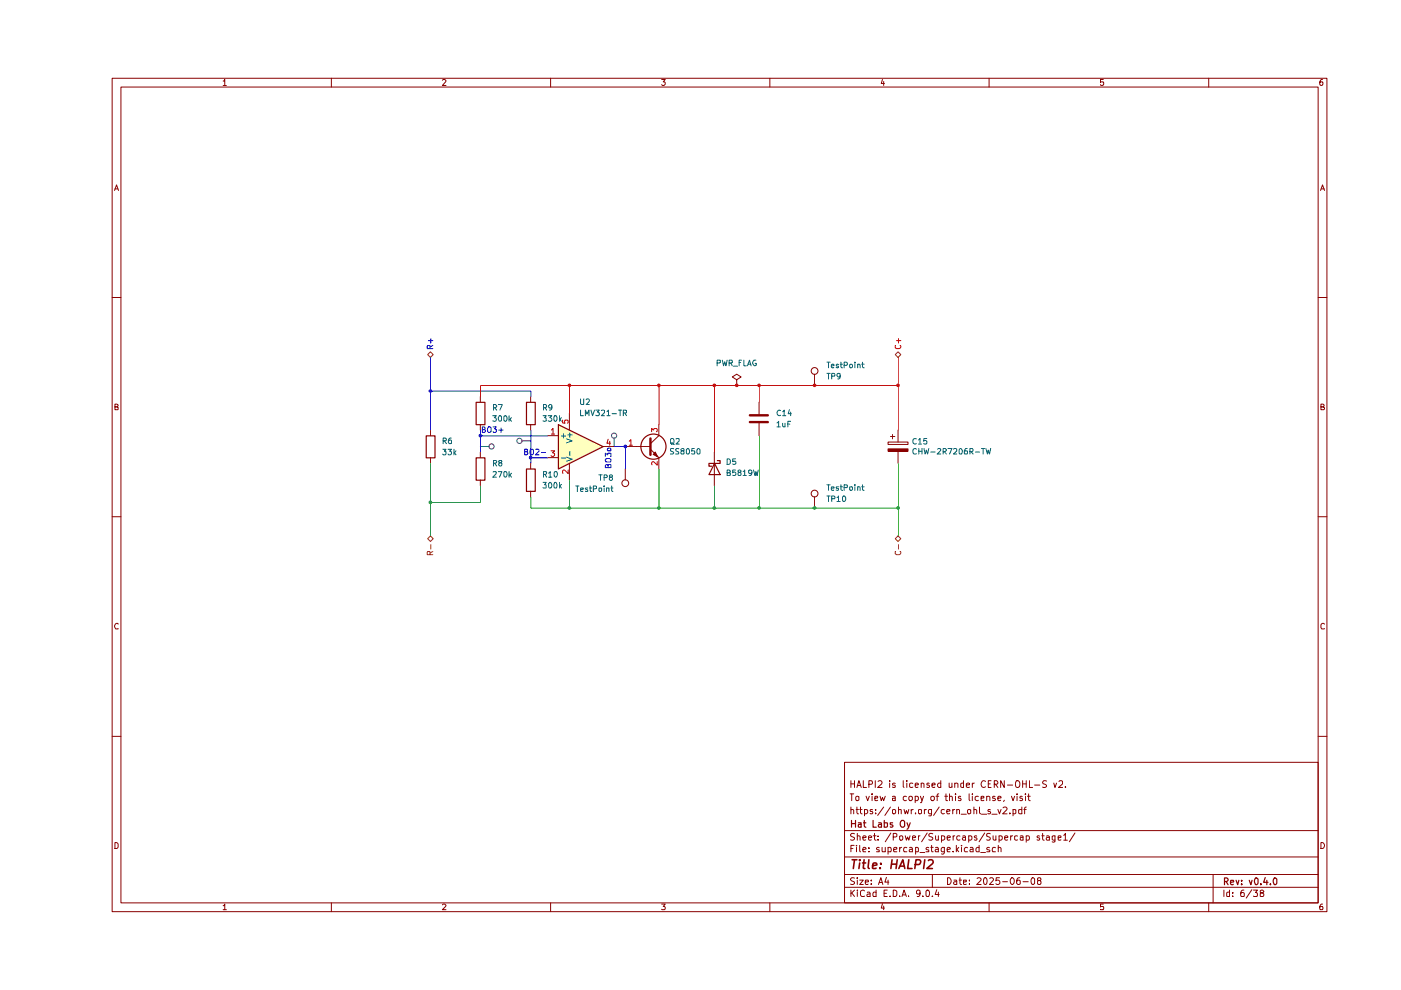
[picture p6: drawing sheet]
<svg xmlns="http://www.w3.org/2000/svg" width="297mm" height="210mm" viewBox="0 0 297 210" stroke-linecap="round" stroke-linejoin="round" font-family="sans-serif">
<g fill="none" stroke="#890000" stroke-width=".21">
<path d="M23.8 16.6h257.5v176.7h-257.5zM25.6 18.5h253.9v172.9h-253.9zM47.3 17.2h.2l.2-.4v1.3M47.3 18.1h.7M70.3 16.6v1.9M93.8 17l.2-.2h.3l.3 .3-.8 1h.8M116.7 16.6v1.9M140.3 16.8h.7l-.4 .6 .4 .1v.4l-.2 .2h-.4l-.1-.2M163.2 16.6v1.9M187.1 16.8l-.3 .9h.7M187.4 17.3v.8M209.7 16.6v1.9"/>
<path d="M233.9 16.8h-.6v.6h.6l.1 .1-.1 .5-.4 .1-.2-.2M256.3 16.6v1.9M280.4 16.8h-.3a.93 .93 0 0 0-.2 1.2h.5l.1-.5-.1-.1h-.5l-.1 .1M24.3 40.4l.4-1.2 .4 1.2M24.4 40h.6M280 40.4l.4-1.2 .4 1.2M280.1 40h.6M23.8 63.1h1.8M279.5 63.1h1.8M24.4 86.3h.4l.2-.3v-.2l-.6-.1v1.2h.6v-.5l-.2-.1M280.1 86.3l.6-.1v-.4l-.6-.1v1.2h.6l.1-.4-.3-.2M23.8 109.6h1.8"/>
<path d="M279.5 109.6h1.8M25 132.3l-.1-.1a.66 .66 0 0 0-.6 .4 .66 .66 0 0 0 .2 .7h.5M280.8 132.3l-.4-.1-.3 .3v.6l.1 .2h.6M23.8 156.1h1.8M279.5 156.1h1.8M24.4 178.6h.3l.3 .4v.6l-.3 .3h-.3zM179.1 161.6h100.4v29.8h-100.4zM179.1 176.1h100.4M180.2 168.3h.8M180.4 171.7l.4-.1 .2 .2v.8M180.4 165.5v1.5M180.4 171.1v1.5"/>
<path d="M180.4 179.9h.4M180.4 166.2h.8M180.6 168.3v1.5M181.1 179.2h-.7v1.4M181.2 176.8l-.6-.1-.3 .3 .1 .3 .7 .2 .1 .2a.51 .51 0 0 1-.3 .4 .51 .51 0 0 1-.6 0M181.2 165.5v1.5M181.5 168.9h.6l-.1 .8h-.5zM181.5 171.6h.5M181.6 179.2v.1M181.6 179.7v.9M181.7 171.1v1.2l.3 .3M181.7 167l.4-1.5 .5 1.5"/>
<path d="M181.8 177.3l.3-.1 .3 .2v.7M181.8 176.7v1.4M181.8 166.5h.6M182.3 179.2v1.2l.1 .2M182.3 171.6h.5M182.4 171.1v1.2l.4 .3M183 177.6l.6-.1-.1-.2-.4-.1-.1 .2v.7h.5M183 165.5v1.5h.7M183.3 171.7h.6l.1 .6a.45 .45 0 0 1-.7 .2M183.3 171.6v1.4M183.6 168.8l.4 1 .3-1M184.1 177.6l.7-.1-.1-.2-.4-.1-.2 .2 .1 .7h.5"/>
<path d="M184.2 179.7v.2M184.2 166.3h.5a.41 .41 0 0 0 .3-.4 .41 .41 0 0 0-.3-.4h-.5v1.5M184.9 168.3v.2M184.9 168.8v1M185 171.7l-.4-.1-.1 .2 .1 .2 .4 .1v.4h-.5M185.2 177.2h.5M185.4 176.7v1.2l.3 .2M185.5 169.2h.6v-.3h-.6v.8h.6M185.6 165.5v1.5M185.7 172.4v.2M185.7 171.7v.1M186.2 178v.1"/>
<path d="M186.2 177.3v.1M186.2 165.7l.6-.2 .2 .4-.1 .3-.8 .8h.9M186.4 179.7a.35 .35 0 0 0-.4 0 .35 .35 0 0 0-.2 .3l.6 .3v.3h-.6M186.6 168.8l.2 1 .3-.7 .3 .7 .3-1M187 179.7l.1 .9 .6-.1M187.4 171.1l-1.3 1.8M187.7 179.7v.9M188.3 179.7h.4l.3 .3-.1 .6h-.6M188.3 179.7v1.4M188.6 165.5v.2M188.6 166v1M188.8 171.1l-1.2 1.8"/>
<path d="M188.9 176.6l-1.2 1.9M189.2 171.7h.1a.36 .36 0 0 1 .6 .2l-.1 .6-.3 .1-.3-.2zM189.2 168.9h.6v.9M189.4 177.5l.7-.1v-.5l-.2-.2h-.5v1.4M189.8 169.2h-.6v.5h.6M189.8 166.1l-.3-.1-.3 .2 .1 .3h.5v.4h-.6M190.5 171.7h.6v.9M190.5 171.1v1.5M190.7 177.3h.1a.36 .36 0 0 1 .6 .2l-.1 .6h-.3l-.3-.1zM190.7 179.7v.9M191.2 179.7l-.5 .3M191.5 165.5v1.3l.2 .2"/>
<path d="M191.7 171.6l.2 1 .3-.7 .2 .7 .3-1M191.9 177.2l.3 .9 .2-.6 .3 .6 .2-.9M192.2 168.9l-.4-.1-.3 .3v.4l.3 .3 .4-.1M192.3 179.7h-.5l-.2 .3 .1 .6h.6M192.3 165.5v.2M192.3 166v1M192.8 168.9h.6v.6l-.2 .3h-.3l-.2-.3zM192.9 179.7h.3l.2 .2v.7h-.5l-.1-.3 .1-.2 .5-.1M193.2 171.6v1M193.4 177.6l.7-.1-.1-.2-.4-.1-.2 .2 .1 .7h.5M193.5 166.1l-.4-.1-.2 .2v.7h.6M193.6 171.6l-.4 .3"/>
<path d="M194 168.9l.5-.1 .2 .3v.4l-.2 .3-.5-.1M194 166.5l.7-.1-.1-.3-.4-.1-.2 .2v.6l.2 .2 .4-.1M194 168.8v1.4M194.1 179.7h.4l.2 .1v.7l-.6 .1M194.1 172.4v.2M194.1 179.7v1.4M194.7 171.7h.7l-.1 .8-.3 .1-.3-.2zM194.7 177.2v.9M195.1 177.2l-.4 .1v.2M195.1 168.8l.4 1M195.3 166.2l.2-.2 .4 .2v.8M195.3 166v1"/>
<path d="M195.8 168.8l-.4 1.3-.3 .1M196 171.6v1M196.4 171.6l-.4 .3M196.6 176.6l-1.2 1.9M196.9 179.7a.35 .35 0 0 0-.4 0 .35 .35 0 0 0-.2 .3l.6 .3v.3h-.6M197 166.1l-.3-.1-.2 .3 .1 .2h.3l.2 .3-.2 .2-.4-.1M197.3 179.7h.6M197.4 168.9l.5-.1 .2 .3v.4l-.2 .3h-.3l-.3-.3zM197.5 179.2v1.2l.1 .2h.3M197.5 171.6v1.1l-.2 .3h-.4M197.5 171.7l-.4-.1-.3 .3 .1 .6h.6M197.6 166.5l.7-.1-.2-.4-.5 .2v.6l.3 .2 .3-.1"/>
<path d="M197.8 176.8l-.6-.1-.3 .3 .1 .3 .7 .2 .1 .2-.3 .4h-.6M198.4 179.7h.4l.2 .2v.7h-.6l-.1-.3 .1-.2 .6-.1M198.4 177.2v.9h.4l.2-.1M198.4 168.8h.6M199 177.2v.9M199 168.3l-.3 .3v1.2M199.1 171.1l-1.2 1.8M199.5 166.1l-.5-.1-.2 .3v.4l.2 .3 .5-.1M199.5 165.5v1.5M199.6 177.3h.6l.1 .6a.45 .45 0 0 1-.7 .2M199.6 177.2v1.4M200.2 179.7v1.1l-.2 .3-.4-.1"/>
<path d="M200.2 179.7h-.4a.59 .59 0 0 0-.1 .9h.5M200.2 171.7l-.4-.1-.3 .3v.4l.3 .3 .4-.1M200.3 168.8h.6M200.6 168.3v1.4l.3 .1M200.7 172h.7l-.2-.4h-.3l-.2 .2v.5l.2 .3 .4-.1M200.8 177.6l.7-.1-.1-.2-.4-.1-.2 .2 .1 .7h.5M201.2 166v.9l.4 .1 .2-.2M201.3 168.9l.4-.1 .2 .2v.8M201.3 168.3v1.5M201.8 166v1M202 171.6v1M202.1 177.2v.9"/>
<path d="M202.4 177.2l-.3 .3M202.4 171.6l-.4 .3M202.4 166.2l.3-.2 .4 .2v.8M202.4 166v1M202.6 168.3v.2M202.6 168.8v1M202.8 179.2v1.4M202.8 171.7l.5-.1 .1 .2v.8M202.8 171.6v1M203.3 179.7l-.5 .6M203.5 177.3l-.4-.1-.3 .3v.4l.3 .2h.4M203.7 168.9l-.3-.1-.2 .3 .1 .1h.3l.2 .4-.2 .2-.4-.1"/>
<path d="M203.8 172.6h1.1M203.9 179.2v.1M203.9 179.7v.9M204.1 177.3l.4-.1 .2 .2v.7M204.3 166.1l-.4-.1-.2 .2v.6l.2 .2 .4-.1M204.3 165.5v1.5M204.7 177.5h-.4l-.3 .3 .3 .3h.4M204.9 166.5l.7-.1v-.3l-.5-.1-.2 .2v.6l.2 .2 .5-.1M205.1 179.7h-.4a.59 .59 0 0 0-.1 .9h.5M205.2 171.7h.6l-.1 .8h-.5zM205.4 177.3l.4-.1 .3 .3v.4l-.3 .2h-.4M205.4 177.2v1.4"/>
<path d="M205.5 168.3v1.3l.1 .2M205.7 179.7h.4l.2 .2v.7h-.6l-.1-.3 .7-.3M206.1 168.3v.2M206.1 166v1M206.1 168.8v1M206.5 171.7l.3-.1 .3 .2v.8M206.5 171.1v1.5M206.6 166l-.5 .3M207.1 177.3l-.4-.1-.1 .2 .1 .2 .4 .1v.4h-.5M207.4 168.9h-.6l-.1 .6a.45 .45 0 0 0 .7 .2M207.6 179.2v1.4l-.6-.1a.6 .6 0 0 1 .2-.8h.4M207.7 171.1v1.2l.2 .3"/>
<path d="M208 169.2h.6v-.3h-.6v.8h.6M208.1 172.6h1.1M208.8 176.6l-1.2 1.9M208.9 165.7v-.1a.7 .7 0 0 0-.9 .5 .7 .7 0 0 0 .5 .9l.4-.2M209.2 168.9l.4-.1 .3 .2v.8M209.2 168.8v1M209.5 166.2h.5M209.8 179.7a.35 .35 0 0 0-.4 0 .35 .35 0 0 0-.2 .3l.7 .3-.1 .3h-.6M210 176.8l-.5-.1-.3 .2v.4l.7 .2 .1 .2-.3 .4h-.5M210 171.7l-.4-.1-.1 .2v.2l.5 .1v.4h-.5M210.1 165.5h-.6v1.5h.6M210.3 172.6h1.1"/>
<path d="M210.6 177.2v.9h.4l.1-.1M210.8 166.3l.7-.1a.45 .45 0 0 0-.2-.7h-.5v1.5M211 168.9h-.5v.3l.5 .1 .1 .3-.3 .2-.3-.1M211.1 179.7h-.5l-.2 .3 .1 .6h.6M211.1 166.3l.5 .7M211.1 177.2v.9M211.6 171.6l.3 1 .3-1M211.6 169.2h.6v-.3l-.5-.1-.1 .2v.6l.1 .2 .5-.1M211.7 179.8v-.1a.36 .36 0 0 1 .5 .2v.7M211.7 179.2v1.4M211.8 177.3l.4-.1 .3 .3v.4l-.3 .2h-.4M211.8 177.2v1.4"/>
<path d="M212.7 171.3l.6-.2 .2 .4-.9 1.1h.9M212.9 169.7l-.1 .2M212.9 165.5v1.5l-.7-1.5v1.5M213 177.6l.7-.1-.2-.3-.5 .2v.5l.3 .2h.3M213.6 166.5h1.1M214.1 172.4v.2M214.3 177.2v.9M214.4 168.8l.4 1 .3-1M214.7 177.2l-.4 .3M214.8 171.7h.6v.7l-.3 .2-.3-.1M214.8 171.6v1.4M215.5 165.6l.1-.1a.73 .73 0 0 1 .7 .7 .73 .73 0 0 1-.7 .8l-.2-.2-.1-.3z"/>
<path d="M215.6 168.3v.2M215.6 168.8v1M215.7 177.3h-.6v.7l.3 .1h.3M216.3 177.3h.6v.8M216.6 171.7h-.6v.7l.2 .2 .4-.1M216.6 171.1v1.5M216.7 168.9l-.3-.1-.2 .3 .1 .1h.3l.2 .4-.2 .2-.4-.1M216.8 166.2h.8M216.8 165.5v1.5M216.9 177.5l-.6 .1v.5h.6M217.1 171.6h.5M217.4 168.3v.2"/>
<path d="M217.4 168.8v1M217.6 177.3l.4-.1 .3 .3-.1 .6h-.6M217.6 171.1l-.4 .3v1.2M217.6 165.5v1.5M217.6 177.2v1.4M217.8 168.8h.6M218.1 168.3v1.3l.3 .2M218.3 165.5v1.5h.6M219.4 166.5h1.1M220.4 177.3l-.4-.1-.1 .2 .1 .2 .4 .1v.4h-.5M220.9 177.2h.5M221.1 176.7v1.2l.3 .2"/>
<path d="M221.9 177.3l.3-.1 .3 .2v.7M221.9 165.6l-.6-.1-.2 .4 .1 .3 .5 .2 .2 .3a.6 .6 0 0 1-.8 .2M222.5 177.5h-.5l-.2 .3 .2 .3h.5M223.4 166l.3 1 .3-1M223.7 177.2v1.3h-.6M223.7 177.3h-.6v.7l.2 .1h.4M224.4 177.6l.5-.1v-.2h-.5v.8h.5M224.5 165.7l.2-.2 .5 .1 .1 .6-.9 .8h.9M225.5 177.1l.4-.4v1.4M225.5 178.1h.8M225.9 166.8v.2M227.9 176.6l-1.2 1.9"/>
<path d="M280.1 178.6a.65 .65 0 0 1 .7 .7 .65 .65 0 0 1-.7 .6zM47.3 192h.2l.2-.3v1.2M47.3 192.9h.7M70.3 191.4v1.9M93.8 191.9l.2-.2h.3l.3 .2-.8 1h.8M116.7 191.4v1.9M140.3 191.7h.7l-.4 .5 .4 .2v.3l-.1 .2-.6-.1M163.2 191.4v1.9M179.1 188.1h100.4M179.1 185.4h100.4M179.1 181.7h100.4M180.4 188.7v1.4"/>
<path d="M180.6 189.3l.6 .8M181.2 186.2l-.6-.1-.3 .3 .3 .4 .6 .3a.51 .51 0 0 1-.3 .4 .51 .51 0 0 1-.6 0M181.2 188.7l-.8 .8M181.8 188.7v.2M181.8 186.1v.2M181.8 186.6v.9M181.8 189.1v1M182.3 186.6h.7l-.7 .9h.7M183 180.2l.6-.2-.1-.3h-.4l-.1 .2v.7h.5M183.3 188.9l-.4-.2-.5 .4 .1 .8 .2 .2 .6-.1M183.5 187l.6-.1v-.3h-.6v.2v.7h.6M183.9 189.2l.4-.1 .2 .3v.7h-.6l-.1-.4 .7-.2"/>
<path d="M184.2 180.5v.1M184.7 187.4v.1M184.7 186.6v.2M185.7 188.7v1.4h-.5v-.9h.5M186.3 187.5l.5-1.4 .4 1.4M186.4 187.1h.6M187.1 191.6l-.3 .9h.7M187.4 192.1v.8M187.4 189.4h.5M187.9 186l-.3 1h.9M188.1 188.7h-.7v1.4h.7M188.3 186.6v.9"/>
<path d="M188.7 190v.1M189.4 188.7h.3l.4 .4v.6l-.2 .4h-.5zM189.5 180.2l.6-.2v-.3h-.4l-.2 .2 .1 .7h.5M190.7 190v.1M191.2 190.1l.5-1.4 .5 1.4M191.3 189.7h.7M192.6 190v.1M195.1 189.3v.2l-.6 .1-.2-.3v-.3l.2-.3 .6 .2v.8l-.3 .4h-.3M195.1 180.8h1M195.7 190v.1M196.6 188.7a.78 .78 0 0 1 .6 .6 .78 .78 0 0 1-.3 .8h-.4l-.2-.3v-.8zM197.7 190v.1"/>
<path d="M197.7 185.4v2.7M198.6 188.6l-.3 1.1h.8M199 189.1v1M200.8 180.2l.7-.2-.1-.3h-.4l-.2 .2 .1 .7h.5M200.9 186.1a.72 .72 0 0 1 .8 .7 .72 .72 0 0 1-.8 .7zM202.1 180.5v.1M202.3 186.6h.5v.9M202.8 186.9h-.4l-.2 .3 .2 .3h.4M202.8 180.1l.5 .5M203.4 186.6h.5M203.5 186.1v1.2l.4 .2M204.3 187l.6-.1v-.3h-.6v.9h.6"/>
<path d="M205.6 187.4v.1M205.6 186.6v.2M207.2 186.3v-.1a.47 .47 0 0 1 .8 .3l-.9 1h.9M207.9 180.8h1M208.6 186.3l.3-.2a.8 .8 0 0 1 .4 .7 .8 .8 0 0 1-.4 .7l-.3-.1-.1-.5zM209.7 191.4v1.9M209.9 186.3l.1-.2h.4l.2 .4-.8 1h.8M211.9 186.1h-.7l-.1 .7 .3-.2 .4 .1 .2 .6a.52 .52 0 0 1-.9 .1M212.6 186.9h1M214.5 186.1a.75 .75 0 0 1 .6 .7 .75 .75 0 0 1-.6 .7 .92 .92 0 0 1 0-1.4zM216.2 186.1l-.5 .2a1.02 1.02 0 0 0 .1 1.2l.5-.1v-.6l-.5-.2-.3 .3M216.9 186.9h1.1"/>
<path d="M218.8 186.2l.3-.1 .3 .3v.9l-.3 .2a.78 .78 0 0 1-.6-.5 .78 .78 0 0 1 .3-.8zM220.2 186.7l-.3-.3 .3-.3 .4 .1v.4a.56 .56 0 0 0-.5 .2 .56 .56 0 0 0-.1 .7h.6l.1-.6-.2-.2M233.9 191.7h-.6v.6l.6-.1 .1 .2-.1 .5-.6-.1M256.3 191.4v1.9M257.2 185.4v6M259.5 188.7v1.4M260.7 188.7v1.4h-.5l-.1-.8 .2-.2 .4 .1M261.4 190v.1M261.4 189.2v.2M263.7 188.7l-.5 .2-.2 .9 .1 .3 .7-.1-.1-.7-.4-.1-.3 .3M265.4 188.6l-1.2 1.8M265.8 188.7h.8l-.4 .5 .4 .3-.1 .6-.7-.1"/>
<path d="M267.4 189.3l-.2-.2v-.2l.5-.2 .3 .4-.8 .4 .1 .6 .6-.1 .1-.4-.3-.3M280.4 191.7h-.3a.93 .93 0 0 0-.2 1.2h.5l.1-.5-.1-.2h-.5l-.1 .2"/>
</g>
<g fill="none" stroke="#890000" stroke-width=".25">
<path d="M180.5 173.9v1.5M180.5 174.6h.9M181.4 173.9v1.5M182 174.5h.6v.9M182.6 174.8l-.6 .1v.4h.6M183.1 174.5h.5M183.2 173.9v1.2l.4 .3M185.1 173.9v1.5h.7M186.3 174.5h.5l.1 .9M186.9 174.8h-.5l-.2 .2 .2 .4 .5-.1M187.5 174.5h.7v.7l-.3 .2-.4-.1M187.5 173.9v1.5"/>
<path d="M189.3 174.5h-.5v.3l.5 .3-.2 .3-.3-.1M191.2 173.9h.3l.3 .3v.9l-.3 .3h-.3a.89 .89 0 0 1 0-1.5zM192.3 174.5l.3 .9M193 174.5l-.5 1.2-.2 .1M259.6 186.9h.5l.3-.3v-.2l-.3-.3h-.5v1.5M260 186.9l.4 .7M260.9 187.1l.7-.1-.1-.4h-.5l-.1 .2 .1 .7h.5M262.1 186.6l.3 1 .3-1M263.3 187.4v.2M263.3 186.6v.2M264.9 186.6l.3 1 .3-1M266.1 186.2l.3-.1 .3 .3v.8l-.3 .4a.9 .9 0 0 1-.3-1.4z"/>
<path d="M267.3 187.4v.2M268.3 186.1l-.4 1h.9M268.6 186.6v1M269.4 187.4v.2M270.1 186.2l.3-.1 .3 .3v.8l-.3 .4a.9 .9 0 0 1-.3-1.4z"/>
</g>
<g fill="none" stroke="#890000" stroke-width=".34">
<path d="M180.7 182.3h1M181.2 182.3l-.3 1.8M182.3 182.3v.2M182.3 183l-.2 1.1M182.9 183h.6M183.2 182.3l-.2 1.8h.4M184.2 182.3l-.1 1.6 .2 .2M185 183.6l.9-.2-.1-.4h-.6l-.2 .9 .2 .2h.5M186.6 184v.1M186.8 183v.2M189 183.2h1.1M189.1 182.3l-.2 1.8"/>
<path d="M190.2 182.3l-.2 1.8M190.6 184.1l.8-1.8 .4 1.8M190.8 183.6h.9M192.7 182.3l-.3 1.8h1M194 183.3h.8l.3-.2a.5 .5 0 0 0-.2-.8h-.7l-.2 1.8M196.1 182.3l-.3 1.8M196.8 182.5l.3-.2 .6 .1a.51 .51 0 0 1 0 .7l-1.2 1h1.2"/>
</g>
<path d="M118.3 90l9.5 4.7-9.5 4.7z" fill="#ffffbf"/>
<g fill="none" stroke="#474747" stroke-width=".21">
<path d="M130.2 92.8v1.9"/>
<circle cx="130.2" cy="92.4" r=".55"/>
</g>
<g fill="none" stroke="#890000" stroke-width=".25">
<path d="M118.4 90l9.5 4.7-9.5 4.7z"/>
<circle cx="138.5" cy="94.7" r="2.67"/>
</g>
<g fill="none" stroke="#890000" stroke-width=".21">
<path d="M116.1 92.4h2.2M116.1 97h2.2M120.7 87.6v3.6M120.7 98.2v3.6M127.8 94.7h2.4M132.6 99.4v2.4M134.9 94.7h3M137.9 95.2l1.8 1.8M139.7 92.4l-1.8 1.7"/>
<circle cx="132.6" cy="102.4" r=".72"/>
</g>
<path d="M116.8 95.6h.8l-.4 .4 .3 .1 .1 .4-.3 .3h-.3l-.2-.2M116.9 91.2l.3-.4v1.2M116.9 92h.7M119.3 89.1v.6h.5v-.6h.5l.2 .1v.4l-.2 .1M120.5 99.7v.7l-.9-.7-.3 .1 .1 .5M128.9 93.1l-.2 .9h.7M129.3 93.6v.8" fill="none" stroke="#b00000" stroke-width=".21"/>
<path d="M119 92.5h1M119 97.1h1M119.5 91.9v1M120.1 93l1.2 .5-1.2 .4M120.1 96.9l1.2 .5-1.2 .4M120.4 92.2h.9M120.8 91.8v.9M120.8 95.7v.9" fill="none" stroke="#006465" stroke-width=".21"/>
<path d="M128.3 97.5a.86 .86 0 0 1 1.2-.1v.4l-.1 .2h-.9zM128.3 96.8v-.7l.5 .3 .1-.3h.5v.7M128.8 95.1l.6-.1 .1 .2v.3l-.7 .1zM128.9 98.7l.1-.2 .5 .1v.5h-1.2v-.4l.3-.2 .2 .1 .1 .5" fill="none" stroke="#0400c6" stroke-width=".21"/>
<path d="M137.9 93v3.4" fill="none" stroke="#890000" stroke-width=".51"/>
<path d="M138.9 95.8l.5 1.1-.9-.5z" fill="#890000"/>
<path d="M132.6 94.7h2.3M138.9 95.8l.5 1.1-.9-.5zM139.7 90v2.4M139.7 97v2.4" fill="none" stroke="#890000" stroke-width=".21"/>
<path d="M133.4 93.6l.4-.4v1.2M133.4 94.4h.7M138.2 91.5v-.7l.4 .4 .1-.4h.5l.1 .2v.4l-.1 .1M139.3 97.9v.7l-.8-.7-.3 .2v.5" fill="none" stroke="#b00000" stroke-width=".21"/>
<path d="M190.4 113.6l.6 .6-.6 .6-.6-.6z" fill="#fff"/>
<path d="M189.8 114.2l.6-.6 .6 .6-.6 .6zM189.9 116.9l-.1 .5 .3 .2 .7-.1 .2-.2-.2-.4M190.5 115.5v.9" fill="none" stroke="#735600" stroke-width=".21"/>
<g fill="none" stroke="#890000" stroke-width=".21">
<path d="M151.5 95.8v7.2M156.2 80.5l.9-.6-.9-.6-.9 .6 .9 .6v1.2M156.2 81.7h.1M172.7 105.3v2.4"/>
<circle cx="172.7" cy="104.6" r=".72"/>
</g>
<path d="M151.5 98.3l1.2 2.3h-2.4zM152.1 97.7h.6v.6h-2.4v.5h.6" fill="none" stroke="#890000" stroke-width=".25"/>
<path d="M189.8 75.2l.6-.6 .6 .6-.6 .6z" fill="#fff"/>
<path d="M189.8 75.2l.6-.6 .6 .6-.6 .6z" fill="none" stroke="#735600" stroke-width=".21"/>
<path d="M189.9 73.2l-.1 .5 .3 .2 .7-.1 .2-.2-.2-.4M190.1 72.2h.9M190.5 71.8v.9" fill="none" stroke="#ca0000" stroke-width=".21"/>
<g fill="none" stroke="#890000" stroke-width=".21">
<path d="M172.7 79.3v2.4M188.3 93.7h4.2v.5h-4.2zM188.8 92.5h.9M189.2 92.1v.9"/>
<circle cx="172.7" cy="78.7" r=".72"/>
</g>
<path d="M188.3 95.2h4.2v.5h-4.2z" fill="#890000"/>
<path d="M91.3 91.2v1.2M91.3 97v1.2M101.8 84.1v1.2M101.8 90v1.2M160.9 85.3v2.6M160.9 89.7v2.7M188.3 95.2h4.2v.5h-4.2zM190.4 91.2v2.5M190.4 95.7v2.5" fill="none" stroke="#890000" stroke-width=".21"/>
<path d="M159 88.1h3.8M159 89.5h3.8" fill="none" stroke="#890000" stroke-width=".51"/>
<path d="M102.3 91.1l.5-.1v-.4l-.5-.1v1.2h.4l.2-.4-.3-.2M103.6 90.5l.5 .2v.8l-.5 .2a.78 .78 0 0 1 0-1.2zM104.5 90.5h.7l-.3 .4 .3 .2v.4l-.1 .2h-.4l-.2-.2M105.7 91.2h1M106.2 90.8v.9" fill="none" stroke="#0400c6" stroke-width=".21"/>
<path d="M90.4 92.4h1.8v4.7h-1.8zM101 85.3h1.8v4.7h-1.8z" fill="none" stroke="#890000" stroke-width=".25"/>
<path d="M91.3 113.6l.5 .6-.5 .6-.6-.6z" fill="#fff"/>
<path d="M91.2 117.6v-.6l-.5-.1-.1 .7h1.2M91.3 113.6l.5 .6-.5 .6-.6-.6zM91.3 115.5v.9M91.8 116.9l-.6 .4" fill="none" stroke="#735600" stroke-width=".21"/>
<path d="M111.2 95.8h.5v-.6h-.5v1.2h.5l.2-.4-.3-.2M112.5 95.2h.4l.2 .2v.9l-.5 .1a.86 .86 0 0 1-.1-1.2zM113.6 95.3l.5-.1 .2 .4-.8 .8h.8M114.8 95.9h.8" fill="none" stroke="#0400c6" stroke-width=".21"/>
<g fill="none" stroke="#474747" stroke-width=".21">
<path d="M101.8 94.7h2"/>
<circle cx="104.2" cy="94.7" r=".55"/>
</g>
<path d="M101 97.1h1.8v4.7h-1.8zM111.6 99.4h1.9v4.8h-1.9z" fill="none" stroke="#890000" stroke-width=".25"/>
<path d="M101.8 95.8v1.2M112.5 98.2v1.2M101.8 101.8v1.2M112.5 104.1v1.2" fill="none" stroke="#890000" stroke-width=".21"/>
<path d="M90.7 75.2l.6-.6 .5 .6-.5 .6z" fill="#fff"/>
<path d="M90.7 75.2l.6-.6 .5 .6-.5 .6z" fill="none" stroke="#735600" stroke-width=".21"/>
<path d="M90.8 72.2h1M91.2 73.9v-.6l-.5-.1-.1 .7h1.2M91.3 75.8v15.4M91.3 71.8v.9M91.8 73.2l-.6 .4M91.3 82.9h21.3v1.2M101.9 91.2v4.7M101.9 92.4h14.2M112.6 91.2v7.1M112.6 97.1h3.5M130.2 94.7h2.4v4.7" fill="none" stroke="#0400c6" stroke-width=".21"/>
<g fill="none" stroke="#474747" stroke-width=".21">
<path d="M110.6 93.5h1.9"/>
<circle cx="110.1" cy="93.5" r=".55"/>
</g>
<path d="M111.6 85.3h1.9v4.7h-1.9z" fill="none" stroke="#890000" stroke-width=".25"/>
<path d="M112.5 84.1v1.2M112.5 90v1.2" fill="none" stroke="#890000" stroke-width=".21"/>
<path d="M190.4 75.8v15.4M120.8 81.7v6M139.7 81.7v8.3M151.5 81.7v14.2M161 81.7v3.6M190.4 81.7h-88.5v2.4" fill="none" stroke="#ca0000" stroke-width=".21"/>
<path d="M91.3 98.3v15.4M139.7 99.4v8.3M161 92.4v15.3M190.4 98.3v15.4M101.9 103v3.6h-10.6M112.6 105.4v2.3h77.8M120.8 101.8v5.9M151.5 103v4.7" fill="none" stroke="#009600" stroke-width=".21"/>
<circle cx="132.6" cy="94.7" r=".38" fill="#0400c6"/>
<g fill="#ca0000">
<circle cx="120.7" cy="81.7" r=".38"/>
<circle cx="139.7" cy="81.7" r=".38"/>
</g>
<g fill="#009600">
<circle cx="120.7" cy="107.7" r=".38"/>
<circle cx="139.7" cy="107.7" r=".38"/>
</g>
<circle cx="112.5" cy="97" r=".38" fill="#0400c6"/>
<g fill="#009600">
<circle cx="190.4" cy="107.7" r=".38"/>
<circle cx="172.7" cy="107.7" r=".38"/>
</g>
<g fill="#ca0000">
<circle cx="151.5" cy="81.7" r=".38"/>
<circle cx="160.9" cy="81.7" r=".38"/>
<circle cx="156.2" cy="81.7" r=".38"/>
</g>
<g fill="#009600">
<circle cx="151.5" cy="107.7" r=".38"/>
<circle cx="160.9" cy="107.7" r=".38"/>
</g>
<g fill="#ca0000">
<circle cx="190.4" cy="81.7" r=".38"/>
<circle cx="172.7" cy="81.7" r=".38"/>
</g>
<circle cx="91.3" cy="106.5" r=".38" fill="#009600"/>
<g fill="#0400c6">
<circle cx="101.8" cy="92.4" r=".38"/>
<circle cx="91.3" cy="82.9" r=".38"/>
</g>
<g fill="none" stroke="#006465" stroke-width=".21">
<path d="M152 77l.7-.1v-.4l-.7-.1v1.2M153.1 76.4l.3 1.2 .3-.9 .2 .9 .3-1.2M154.6 77l.7-.1v-.4l-.7-.1v1.2M154.9 77l.4 .6M155.5 77.6h.9M156.7 76.9h.3M157.2 76.4h-.5v1.2M157.7 76.4v1.2h.5M158.5 77.6l.4-1.2 .3 1.2M158.6 77.2h.6M160.3 76.4h-.5a.67 .67 0 0 0-.2 .6 .67 .67 0 0 0 .5 .6l.2-.2v-.4h-.2M175.3 76.8h.7"/>
<path d="M175.3 79.2h.7M175.7 76.8v1.2M175.7 79.2v1.1M176.3 77.6l.6-.1-.2-.3-.4 .2v.4l.1 .2 .4-.1M176.3 79.8h.6v-.6h-.6v1.1M177.8 77.3l-.4-.1-.1 .2 .1 .2h.4v.3h-.5M178.1 79.7l-.1 .2h-.3l-.3-.2 .1-.5h.6v.9l-.5 .2M178.1 77.2h.5M178.3 76.8v1l.3 .2M179 77.5h.5l.1-.2v-.3l-.1-.2h-.5v1.2M180.2 77.3h.5v.6h-.5zM181.3 76.8v.2"/>
<path d="M181.3 77.2v.8M181.8 77.3l.4-.1 .2 .2v.6M181.8 77.2v.8M182.7 77.2h.5M182.9 76.8v1l.3 .2M93.9 95.2h.7l-.4 .5 .4 .1v.5l-.2 .1h-.3l-.2-.1M94 93.5h.6v-.5l-.6-.1v1.2M94.2 93.5l.4 .6M95 95.2h.7l-.4 .5 .4 .1v.4l-.2 .2h-.3l-.2-.1M95.7 92.9h-.3a.73 .73 0 0 0-.1 1.2l.4-.1v-.5l-.4-.2-.2 .3M96.3 95.2v1.2M96.3 95.9l.4 .5"/>
<path d="M96.7 95.6l-.4 .5M104.5 88.1h.7l-.4 .5 .4 .2-.1 .4h-.6M104.6 86.4h.5l.2-.2-.2-.4h-.5v1.2M104.6 98.2l.6-.1 .1-.3-.2-.2h-.5v1.2M104.9 86.4l.4 .6M104.9 98.2l.4 .6M105.6 100h.8l-.5 1.2M105.6 85.8h.9l-.5 1.2M105.8 88.2l.3-.1 .2 .3v.7l-.3 .2a.7 .7 0 0 1-.2-1.1zM106 98.1l-.3-.2 .1-.3h.5v.4l-.5 .1-.1 .2v.3l.3 .2 .4-.2-.1-.5h-.1M106.9 88.2l.3-.1a.64 .64 0 0 1 .3 .7 .64 .64 0 0 1-.4 .5l-.3-.2zM107.9 88.1v1.2"/>
<path d="M107.9 100v1.2M108.1 88.9l.3 .4M108.4 88.6l-.5 .4M115.1 88.1h.7l-.3 .5 .3 .1v.5h-.7M115.2 86.4h.6v-.5l-.6-.1v1.2M115.6 86.4l.3 .6M116.2 88.1h.8l-.4 .5 .4 .2-.1 .4h-.7M117 86.3v.1l-.4 .1-.3-.2v-.3l.3-.2 .4 .1v.8l-.5 .3M117.5 88.2l.3-.1a.78 .78 0 0 1 0 1.2l-.3-.1zM117.7 100a.6 .6 0 0 1 .6 .4 .6 .6 0 0 1-.3 .7l-.2 .1-.3-.3v-.7zM118.6 88.1v1.2M118.7 88.9l.3 .4"/>
<path d="M119 88.6l-.4 .4M123.1 87v1.1h.6M123.1 84.6v1l.2 .2 .5-.1v-1.1M124.1 88.1v-1.1l.3 .8 .5-.8v1.1M124.3 84.8l.1-.2h.4l.2 .2v.3l-.7 .7h.7M125.3 87l.3 1.1 .5-1.1M126.3 87h.8l-.5 .4 .4 .1v.6h-.7M127.5 87h.7v.5l-.7 .6h.7M128.7 87.3l.3-.3v1.1M128.7 88.1h.7M129.8 87.7h.9M131.1 87h.7"/>
<path d="M131.5 87v1.1M132.2 87.5h.5l.1-.5h-.6v1.1M132.5 87.5l.3 .6M142.1 93.1l.5-.1a.65 .65 0 0 1 .3 .6 .65 .65 0 0 1-.5 .5l-.3-.1zM142.3 93.9h.3l.4 .3M142.8 95.2l-.5-.1-.2 .1v.4l.7 .3-.2 .4h-.5M143.3 93h.7v.5l-.7 .6h.7M143.9 95.2l-.4-.1-.3 .2 .1 .3 .5 .2v.5h-.6M144.6 95.6l-.3-.3 .3-.2h.3l.1 .4-.4 .1-.3 .2 .2 .5 .5-.1v-.4l-.1-.2M145.5 95.3l.3-.2a.71 .71 0 0 1 .2 1.2h-.3l-.2-.2zM147.2 95.1h-.5l-.1 .6 .6-.1v.7l-.6-.1M147.9 95.2l.3-.1 .2 .2v.8l-.2 .2h-.3l-.2-.5z"/>
<path d="M154.2 97.3l.5 .1 .1 .2v.6l-.3 .3h-.3zM155.9 99.7h-.6v.5l.5-.1 .2 .2-.1 .5h-.6M155.9 97.3h-.6v.6l.6-.1 .1 .2-.1 .4h-.6M157.6 100l.3-.3v1.1M159.8 99.7l.3 1.1 .2-.8 .2 .8 .3-1.1M164.7 89.7l.4-.4v1.2M164.7 90.5h.7M165.5 87a.55 .55 0 0 0-.8 .5 .55 .55 0 0 0 .8 .6M165.9 89.7v.6l.2 .2 .3-.1M165.9 87.3l.4-.3v1.1M165.9 88.1h.7M166.4 89.7v.8"/>
<path d="M167 89.9h.5M167.4 86.9l-.3 .8h.7M167.6 89.3h-.6v1.2M167.6 87.4v.7M194.3 95.2l-.3-.1a.67 .67 0 0 0-.5 .5 .67 .67 0 0 0 .3 .7l.5-.1M194.3 93h-.3a.6 .6 0 0 0-.5 .6 .6 .6 0 0 0 .5 .5h.3M194.7 93.3l.4-.3v1.1M194.7 94.1h.7M194.8 95.1v1.2M194.8 95.7h.7M195.5 95.1v1.2M195.9 95.1l.3 1.2 .2-.9 .3 .9 .2-1.2"/>
<path d="M196.5 93h-.6l-.1 .6 .2-.2h.3l.2 .2v.5h-.7M197.3 95.8h1M198.8 95.2l.4-.1 .3 .3-.8 .9h.8M200 95.8h.4l.2-.5-.2-.2h-.4v1.2M200.2 95.8l.4 .5M201 95.1h.8l-.5 1.2M202.2 95.2l.1-.1h.4l.1 .1v.4l-.6 .7h.6M203.6 95.1a.71 .71 0 0 1 .3 1.2h-.4l-.1-.2v-.8zM205 95.1h-.2a.93 .93 0 0 0-.3 1.2h.5l.1-.5-.1-.2h-.5v.2M205.6 95.8l.6-.1v-.5l-.6-.1v1.2M205.9 95.8l.4 .5M206.8 95.8h.9"/>
<path d="M208.1 95.1h.7M208.4 95.1v1.2M209 95.1l.4 1.2 .1-.9 .3 .9 .2-1.2M104.5 100.1l.6-.1 .1 .3-.7 .9h.7M106.8 100.2l.2-.2a.6 .6 0 0 1 .6 .4 .6 .6 0 0 1-.3 .7l-.2 .1-.3-.3zM108.1 100.7l.3 .5M108.4 100.3l-.5 .5M115.1 102.3h.7l-.3 .5 .3 .1v.5h-.7M115.2 100.6l.6-.1v-.5h-.6v1.2M115.6 100.6l.3 .6M116.3 100.3l.4-.3v1.2M116.3 101.2h.7"/>
<path d="M116.6 102.3a.71 .71 0 0 1 .2 1.2h-.3l-.2-.2v-.8zM117.7 102.3a.75 .75 0 0 1 .2 1.2h-.3l-.2-.5 .1-.6zM118.6 102.3v1.2M118.7 103l.3 .5M119 102.7l-.4 .4M122.1 103h.7M122.4 103v1.2M123.1 103.8l.6-.1-.1-.2h-.5v.6l.2 .1 .3-.1M124.6 103.5h-.5l.2 .3 .3 .1v.2h-.5M125 103.5h.5M125.1 103v1.1l.4 .1M125.8 103.6l.7-.1v-.4l-.7-.1v1.2"/>
<path d="M127 103.5h.5v.6l-.3 .1-.2-.1zM127 100.7h.7M127.3 100.7v1.2M128.1 103v.1M128.1 101.3h.5l.2-.2-.1-.3-.6-.1v1.2M128.1 103.5v.7M128.6 103.5h.5v.7M128.6 103.5v.7M129.4 101.2l-.2-.3a.35 .35 0 0 1 .3-.2 .35 .35 0 0 1 .4 .2l-.3 .3a.36 .36 0 0 0-.4 .4 .36 .36 0 0 0 .5 .2 .36 .36 0 0 0 .1-.5l-.2-.1M129.5 103.5h.4M129.7 103v1.1l.2 .1M154.2 100.2h.4l.2-.2v-.3h-.6v1.1h.5h.1v-.5l-.2-.1"/>
<path d="M156.7 100.2l-.3-.3a.35 .35 0 0 1 .4-.3 .35 .35 0 0 1 .3 .3l-.2 .3a.36 .36 0 0 0-.5 .4 .36 .36 0 0 0 .6 .2 .36 .36 0 0 0 0-.6h-.1M157.6 100.8h.6M159.4 100.2l-.2 .2-.5-.2v-.5h.5a.73 .73 0 0 1-.1 1.1h-.3M175.3 102.8h.7M175.3 105.2h.7M175.7 102.8v1.2M175.7 105.2v1.1M176.3 103.5h.6l-.1-.3h-.5v.2v.4l.1 .2 .4-.1M176.3 105.7h.6v-.5h-.6v1.1M177.4 105.5l.4-.3v1.1M177.4 106.3h.7M177.8 103.2h-.4l-.1 .2 .1 .1 .4 .1v.3h-.5"/>
<path d="M178.1 103.2h.5M178.3 102.8v1l.3 .2M178.7 105.2h.3a.64 .64 0 0 1 .3 .6 .64 .64 0 0 1-.4 .5l-.3-.2zM179 103.4h.6v-.5l-.6-.1v1.2M180.2 103.3l.5-.1v.7h-.5zM181.3 102.8v.1M181.3 103.2v.8M181.8 103.3l.5-.1 .1 .8M181.8 103.2v.8M182.7 103.2h.5M182.9 102.8v1l.3 .2"/>
</g>
</svg>
